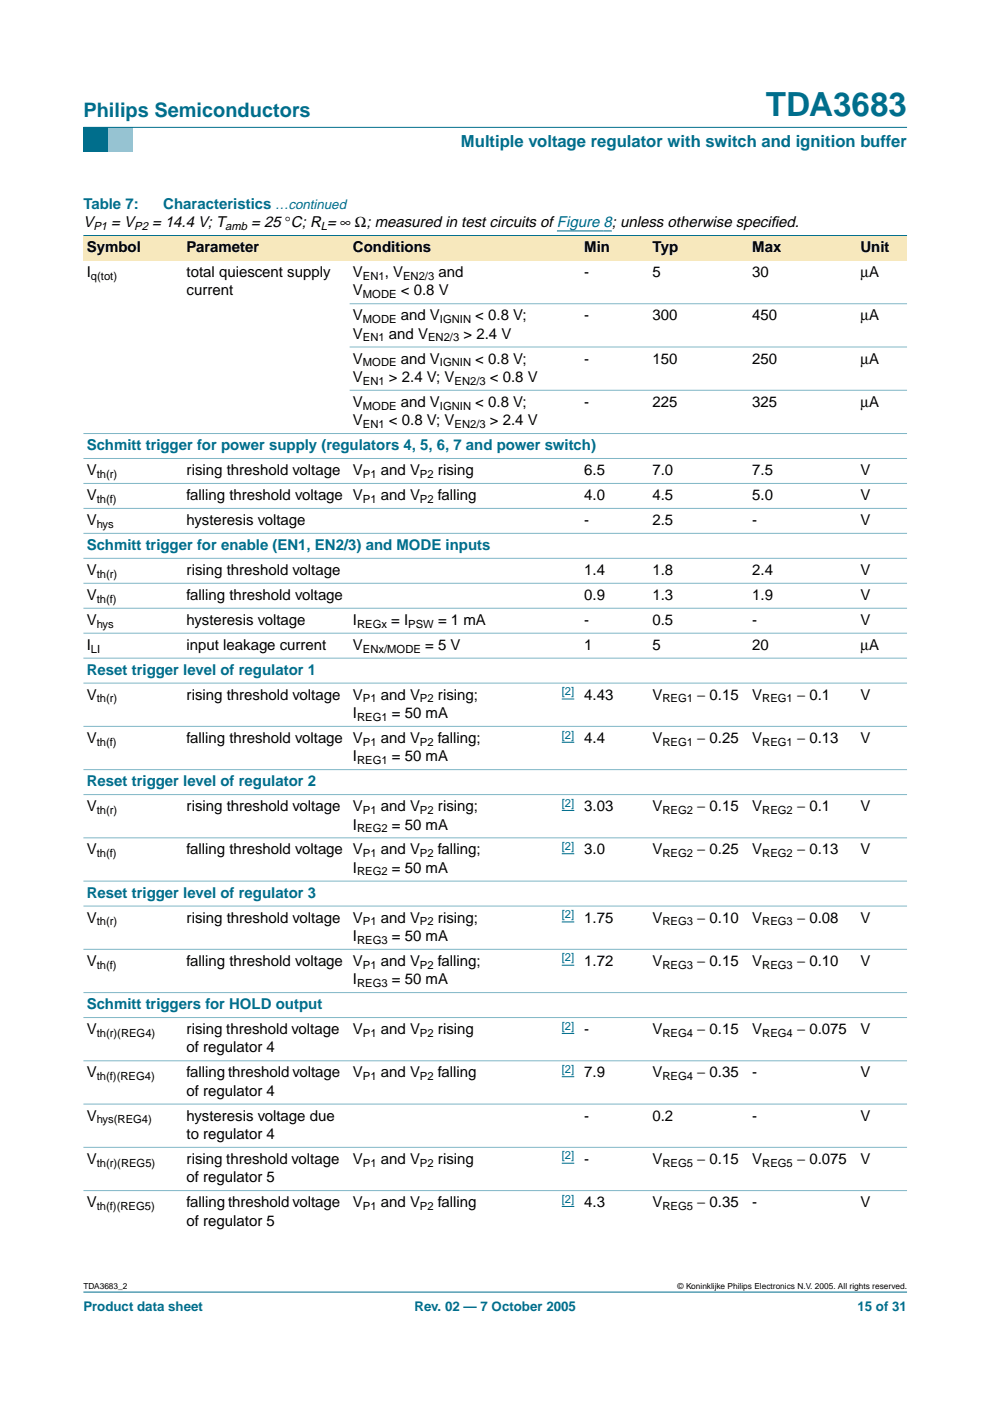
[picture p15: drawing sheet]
<svg xmlns="http://www.w3.org/2000/svg" width="210mm" height="297mm" viewBox="0 0 210 297" stroke-linecap="round" stroke-linejoin="round" font-family="sans-serif">
<defs><g id="words">
<text font-size="7.1" fill="#006e8c" x="162.4" y="24.7">TDA3683</text>
<text font-size="4.2" fill="#006e8c" x="17.7" y="24.9">Philips Semiconductors</text>
<text font-size="3.5" fill="#006e8c" x="97.7" y="31.1">Multiple voltage regulator with switch and ignition buffer</text>
<g font-size="3.2" fill="#006e8c">
<text x="17.7" y="44.3">Table 7:</text>
<text x="34.6" y="44.3">Characteristics …continued</text>
<text x="18.4" y="95.4">Schmitt trigger for power supply (regulators 4, 5, 6, 7 and power switch)</text>
<text x="18.4" y="116.6">Schmitt trigger for enable (EN1, EN2/3) and MODE inputs</text>
<text x="18.4" y="143.1">Reset trigger level of regulator 1</text>
<text x="18.4" y="166.7">Reset trigger level of regulator 2</text>
<text x="18.4" y="190.3">Reset trigger level of regulator 3</text>
<text x="18.4" y="214">Schmitt triggers for HOLD output</text>
</g>
<g font-size="3.2">
<text x="17.7" y="48.2">V</text>
<text x="18.4" y="53.5">Symbol</text>
<text x="23.6" y="48.2">= V</text>
<text x="32.3" y="48.2">= 14.4 V; T</text>
<text x="39.6" y="53.5">Parameter</text>
<text x="53.3" y="48.2">= 25 °C; R = ∞ Ω; measured in test circuits of Figure 8; unless otherwise specif</text>
<text x="74.8" y="53.5">Conditions</text>
<text x="123.9" y="53.5">Min</text>
<text x="138.3" y="53.5">Typ</text>
<text x="159.5" y="53.5">Max</text>
<text x="163.4" y="48.2">ied.</text>
<text x="182.4" y="53.5">Unit</text>
<text x="18.4" y="58.8">I</text>
<text x="39.6" y="58.8">total quiescent supply</text>
<text x="74.8" y="58.8">V</text>
<text x="81.6" y="58.8">, V</text>
<text x="93" y="58.8">and</text>
<text x="123.9" y="58.8">-</text>
<text x="138.3" y="58.8">5</text>
<text x="159.5" y="58.8">30</text>
<text x="182.4" y="58.8">µA</text>
<text x="39.6" y="62.6">current</text>
<text x="74.8" y="62.6">V</text>
<text x="85" y="62.6">&lt; 0.8 V</text>
<text x="74.8" y="71.8">V</text>
<text x="74.8" y="67.9">V</text>
<text x="82.5" y="71.8">and V</text>
<text x="85" y="67.9">and V</text>
<text x="98.3" y="71.8">&gt; 2.4 V</text>
<text x="100.8" y="67.9">&lt; 0.8 V;</text>
<text x="123.9" y="67.9">-</text>
<text x="138.3" y="67.9">300</text>
<text x="159.5" y="67.9">450</text>
<text x="182.4" y="67.9">µA</text>
<text x="74.8" y="77.1">V</text>
<text x="85" y="77.1">and V</text>
<text x="100.8" y="77.1">&lt; 0.8 V;</text>
<text x="123.9" y="77.1">-</text>
<text x="138.3" y="77.1">150</text>
<text x="159.5" y="77.1">250</text>
<text x="182.4" y="77.1">µA</text>
<text x="74.8" y="81">V</text>
<text x="82.5" y="81">&gt; 2.4 V; V</text>
<text x="103.9" y="81">&lt; 0.8 V</text>
<text x="74.8" y="86.3">V</text>
<text x="85" y="86.3">and V</text>
<text x="100.8" y="86.3">&lt; 0.8 V;</text>
<text x="123.9" y="86.3">-</text>
<text x="138.3" y="86.3">225</text>
<text x="159.5" y="86.3">325</text>
<text x="182.4" y="86.3">µA</text>
<text x="74.8" y="90.2">V</text>
<text x="82.5" y="90.2">&lt; 0.8 V; V</text>
<text x="103.9" y="90.2">&gt; 2.4 V</text>
<text x="18.4" y="100.7">V</text>
<text x="39.6" y="100.7">rising threshold voltage</text>
<text x="74.8" y="100.7">V</text>
<text x="80.8" y="100.7">and V</text>
<text x="92.8" y="100.7">rising</text>
<text x="123.9" y="100.7">6.5</text>
<text x="138.3" y="100.7">7.0</text>
<text x="159.5" y="100.7">7.5</text>
<text x="182.4" y="100.7">V</text>
<text x="18.4" y="106">V</text>
<text x="39.6" y="106">falling threshold voltage V</text>
<text x="80.8" y="106">and V</text>
<text x="92.8" y="106">falling</text>
<text x="123.9" y="106">4.0</text>
<text x="138.3" y="106">4.5</text>
<text x="159.5" y="106">5.0</text>
<text x="182.4" y="106">V</text>
<text x="18.4" y="111.3">V</text>
<text x="39.6" y="111.3">hysteresis voltage</text>
<text x="123.9" y="111.3">-</text>
<text x="138.3" y="111.3">2.5</text>
<text x="159.5" y="111.3">-</text>
<text x="182.4" y="111.3">V</text>
<text x="18.4" y="121.9">V</text>
<text x="39.6" y="121.9">rising threshold voltage</text>
<text x="123.9" y="121.9">1.4</text>
<text x="138.3" y="121.9">1.8</text>
<text x="159.5" y="121.9">2.4</text>
<text x="182.4" y="121.9">V</text>
<text x="18.4" y="127.2">V</text>
<text x="39.6" y="127.2">falling threshold voltage</text>
<text x="123.9" y="127.2">0.9</text>
<text x="138.3" y="127.2">1.3</text>
<text x="159.5" y="127.2">1.9</text>
<text x="182.4" y="127.2">V</text>
<text x="18.4" y="132.5">V</text>
<text x="18.4" y="137.8">I</text>
<text x="39.6" y="132.5">hysteresis voltage</text>
<text x="39.6" y="137.8">input leakage current</text>
<text x="74.8" y="137.8">V</text>
<text x="74.8" y="132.5">I</text>
<text x="83" y="132.5">= I</text>
<text x="90.1" y="137.8">= 5 V</text>
<text x="92.9" y="132.5">= 1 mA</text>
<text x="123.9" y="132.5">-</text>
<text x="123.9" y="137.8">1</text>
<text x="138.3" y="132.5">0.5</text>
<text x="138.3" y="137.8">5</text>
<text x="159.5" y="132.5">-</text>
<text x="159.5" y="137.8">20</text>
<text x="182.4" y="137.8">µA</text>
<text x="182.4" y="132.5">V</text>
<text x="18.4" y="148.4">V</text>
<text x="39.6" y="148.4">rising threshold voltage</text>
<text x="74.8" y="148.4">V</text>
<text x="80.8" y="148.4">and V</text>
<text x="92.8" y="148.4">rising;</text>
<text x="123.9" y="148.4">4.43</text>
<text x="138.3" y="148.4">V</text>
<text x="147.8" y="148.4">− 0.15</text>
<text x="159.5" y="148.4">V</text>
<text x="169" y="148.4">− 0.1</text>
<text x="182.4" y="148.4">V</text>
<text x="74.8" y="152.2">I</text>
<text x="83.1" y="152.2">= 50 mA</text>
<text x="18.4" y="157.5">V</text>
<text x="39.6" y="157.5">falling threshold voltage V</text>
<text x="74.8" y="161.4">I</text>
<text x="80.8" y="157.5">and V</text>
<text x="83.1" y="161.4">= 50 mA</text>
<text x="92.8" y="157.5">falling;</text>
<text x="123.9" y="157.5">4.4</text>
<text x="138.3" y="157.5">V</text>
<text x="147.8" y="157.5">− 0.25</text>
<text x="159.5" y="157.5">V</text>
<text x="169" y="157.5">− 0.13</text>
<text x="182.4" y="157.5">V</text>
<text x="18.4" y="172">V</text>
<text x="39.6" y="172">rising threshold voltage</text>
<text x="74.8" y="172">V</text>
<text x="80.8" y="172">and V</text>
<text x="92.8" y="172">rising;</text>
<text x="123.9" y="172">3.03</text>
<text x="138.3" y="172">V</text>
<text x="147.8" y="172">− 0.15</text>
<text x="159.5" y="172">V</text>
<text x="169" y="172">− 0.1</text>
<text x="182.4" y="172">V</text>
<text x="74.8" y="175.9">I</text>
<text x="83.1" y="175.9">= 50 mA</text>
<text x="18.4" y="181.2">V</text>
<text x="39.6" y="181.2">falling threshold voltage V</text>
<text x="74.8" y="185">I</text>
<text x="80.8" y="181.2">and V</text>
<text x="83.1" y="185">= 50 mA</text>
<text x="92.8" y="181.2">falling;</text>
<text x="123.9" y="181.2">3.0</text>
<text x="138.3" y="181.2">V</text>
<text x="147.8" y="181.2">− 0.25</text>
<text x="159.5" y="181.2">V</text>
<text x="169" y="181.2">− 0.13</text>
<text x="182.4" y="181.2">V</text>
<text x="18.4" y="195.6">V</text>
<text x="39.6" y="195.6">rising threshold voltage</text>
<text x="74.8" y="195.6">V</text>
<text x="80.8" y="195.6">and V</text>
<text x="92.8" y="195.6">rising;</text>
<text x="123.9" y="195.6">1.75</text>
<text x="138.3" y="195.6">V</text>
<text x="147.8" y="195.6">− 0.10</text>
<text x="159.5" y="195.6">V</text>
<text x="169" y="195.6">− 0.08</text>
<text x="182.4" y="195.6">V</text>
<text x="74.8" y="199.5">I</text>
<text x="83.1" y="199.5">= 50 mA</text>
<text x="18.4" y="204.8">V</text>
<text x="39.6" y="204.8">falling threshold voltage V</text>
<text x="74.8" y="208.7">I</text>
<text x="80.8" y="204.8">and V</text>
<text x="83.1" y="208.7">= 50 mA</text>
<text x="92.8" y="204.8">falling;</text>
<text x="123.9" y="204.8">1.72</text>
<text x="138.3" y="204.8">V</text>
<text x="147.8" y="204.8">− 0.15</text>
<text x="159.5" y="204.8">V</text>
<text x="169" y="204.8">− 0.10</text>
<text x="182.4" y="204.8">V</text>
<text x="18.4" y="219.3">V</text>
<text x="39.6" y="219.3">rising threshold voltage</text>
<text x="74.8" y="219.3">V</text>
<text x="80.8" y="219.3">and V</text>
<text x="92.8" y="219.3">rising</text>
<text x="123.9" y="219.3">-</text>
<text x="138.3" y="219.3">V</text>
<text x="147.8" y="219.3">− 0.15</text>
<text x="159.5" y="219.3">V</text>
<text x="169" y="219.3">− 0.075</text>
<text x="182.4" y="219.3">V</text>
<text x="39.6" y="223.1">of regulator 4</text>
<text x="18.4" y="228.4">V</text>
<text x="39.6" y="228.4">falling threshold voltage</text>
<text x="39.6" y="232.3">of regulator 4</text>
<text x="74.8" y="228.4">V</text>
<text x="80.8" y="228.4">and V</text>
<text x="92.8" y="228.4">falling</text>
<text x="123.9" y="228.4">7.9</text>
<text x="138.3" y="228.4">V</text>
<text x="147.8" y="228.4">− 0.35</text>
<text x="159.5" y="228.4">-</text>
<text x="182.4" y="228.4">V</text>
<text x="18.4" y="237.6">V</text>
<text x="39.6" y="237.6">hysteresis voltage due</text>
<text x="123.9" y="237.6">-</text>
<text x="138.3" y="237.6">0.2</text>
<text x="159.5" y="237.6">-</text>
<text x="182.4" y="237.6">V</text>
<text x="39.6" y="241.5">to regulator 4</text>
<text x="18.4" y="246.8">V</text>
<text x="39.6" y="246.8">rising threshold voltage</text>
<text x="39.6" y="250.7">of regulator 5</text>
<text x="74.8" y="246.8">V</text>
<text x="80.8" y="246.8">and V</text>
<text x="92.8" y="246.8">rising</text>
<text x="123.9" y="246.8">-</text>
<text x="138.3" y="246.8">V</text>
<text x="147.8" y="246.8">− 0.15</text>
<text x="159.5" y="246.8">V</text>
<text x="169" y="246.8">− 0.075</text>
<text x="182.4" y="246.8">V</text>
<text x="18.4" y="256">V</text>
<text x="39.6" y="256">falling threshold voltage</text>
<text x="74.8" y="256">V</text>
<text x="80.8" y="256">and V</text>
<text x="92.8" y="256">falling</text>
<text x="123.9" y="256">4.3</text>
<text x="138.3" y="256">V</text>
<text x="147.8" y="256">− 0.35</text>
<text x="159.5" y="256">-</text>
<text x="182.4" y="256">V</text>
<text x="39.6" y="259.8">of regulator 5</text>
</g>
<g font-size="2.8" fill="#006e8c">
<text x="17.7" y="278">Product data sheet</text>
<text x="87.9" y="278">Rev. 02 — 7 October 2005</text>
<text x="181.8" y="278">15 of 31</text>
</g>
<g font-size="2.4">
<text x="19.8" y="48.7">P1</text>
<text x="28.5" y="48.7">P2</text>
<text x="47.7" y="48.7">amb</text>
<text x="68" y="48.7">L</text>
<text x="19.3" y="59.3">q(tot)</text>
<text x="77" y="59.3">EN1</text>
<text x="85.5" y="59.3">EN2/3</text>
<text x="77" y="63.2">MODE</text>
<text x="77" y="68.5">MODE</text>
<text x="93.3" y="68.5">IGNIN</text>
<text x="77" y="72.4">EN1</text>
<text x="77" y="77.7">MODE</text>
<text x="90.8" y="72.4">EN2/3</text>
<text x="93.3" y="77.7">IGNIN</text>
<text x="77" y="81.6">EN1</text>
<text x="96.4" y="81.6">EN2/3</text>
<text x="77" y="86.8">MODE</text>
<text x="93.3" y="86.8">IGNIN</text>
<text x="77" y="90.7">EN1</text>
<text x="96.4" y="90.7">EN2/3</text>
<text x="20.5" y="101.3">th(r)</text>
<text x="77" y="101.3">P1</text>
<text x="89" y="101.3">P2</text>
<text x="20.5" y="106.6">th(f)</text>
<text x="77" y="106.6">P1</text>
<text x="89" y="106.6">P2</text>
<text x="20.5" y="111.9">hys</text>
<text x="20.5" y="122.5">th(r)</text>
<text x="20.5" y="127.8">th(f)</text>
<text x="20.5" y="133.1">hys</text>
<text x="75.7" y="133.1">REGx</text>
<text x="86.6" y="133.1">PSW</text>
<text x="19.3" y="138.3">LI</text>
<text x="77" y="138.3">ENx/MODE</text>
<text x="20.5" y="148.9">th(r)</text>
<text x="77" y="148.9">P1</text>
<text x="89" y="148.9">P2</text>
<text x="140.5" y="148.9">REG1</text>
<text x="161.6" y="148.9">REG1</text>
<text x="75.7" y="152.8">REG1</text>
<text x="20.5" y="158.1">th(f)</text>
<text x="75.7" y="162">REG1</text>
<text x="77" y="158.1">P1</text>
<text x="89" y="158.1">P2</text>
<text x="140.5" y="158.1">REG1</text>
<text x="161.6" y="158.1">REG1</text>
<text x="20.5" y="172.6">th(r)</text>
<text x="77" y="172.6">P1</text>
<text x="89" y="172.6">P2</text>
<text x="140.5" y="172.6">REG2</text>
<text x="161.6" y="172.6">REG2</text>
<text x="75.7" y="176.4">REG2</text>
<text x="20.5" y="181.7">th(f)</text>
<text x="75.7" y="185.6">REG2</text>
<text x="77" y="181.7">P1</text>
<text x="89" y="181.7">P2</text>
<text x="140.5" y="181.7">REG2</text>
<text x="161.6" y="181.7">REG2</text>
<text x="20.5" y="196.2">th(r)</text>
<text x="77" y="196.2">P1</text>
<text x="89" y="196.2">P2</text>
<text x="140.5" y="196.2">REG3</text>
<text x="161.6" y="196.2">REG3</text>
<text x="75.7" y="200.1">REG3</text>
<text x="20.5" y="205.4">th(f)</text>
<text x="75.7" y="209.3">REG3</text>
<text x="77" y="205.4">P1</text>
<text x="89" y="205.4">P2</text>
<text x="140.5" y="205.4">REG3</text>
<text x="161.6" y="205.4">REG3</text>
<text x="20.5" y="219.8">th(r)(REG4)</text>
<text x="77" y="219.8">P1</text>
<text x="89" y="219.8">P2</text>
<text x="140.5" y="219.8">REG4</text>
<text x="161.6" y="219.8">REG4</text>
<text x="20.5" y="229">th(f)(REG4)</text>
<text x="77" y="229">P1</text>
<text x="89" y="229">P2</text>
<text x="140.5" y="229">REG4</text>
<text x="20.5" y="238.2">hys(REG4)</text>
<text x="20.5" y="247.4">th(r)(REG5)</text>
<text x="77" y="247.4">P1</text>
<text x="89" y="247.4">P2</text>
<text x="140.5" y="247.4">REG5</text>
<text x="161.6" y="247.4">REG5</text>
<text x="20.5" y="256.5">th(f)(REG5)</text>
<text x="77" y="256.5">P1</text>
<text x="89" y="256.5">P2</text>
<text x="140.5" y="256.5">REG5</text>
</g>
<g font-size="2.4" fill="#00f">
<text x="119.1" y="147.4">[2]</text>
<text x="119.1" y="156.6">[2]</text>
<text x="119.1" y="171">[2]</text>
<text x="119.1" y="180.2">[2]</text>
<text x="119.1" y="194.7">[2]</text>
<text x="119.1" y="203.9">[2]</text>
<text x="119.1" y="218.3">[2]</text>
<text x="119.1" y="227.5">[2]</text>
<text x="119.1" y="245.8">[2]</text>
<text x="119.1" y="255">[2]</text>
</g>
<g font-size="1.8">
<text x="17.7" y="273.4">TDA3683_2</text>
<text x="143.7" y="273.4">© Koninklijke Philips Electronics N.V. 2005. All rights reserved.</text>
</g>
</g></defs>
<path d="M17.7 273.9h174.6z" fill="#006e8c" stroke="#006e8c" stroke-width=".21"/>
<path d="M17.7 27h5.3v5.3h-5.3z" fill-rule="evenodd" fill="#006e8c"/>
<path d="M23 27h5.3v5.3h-5.3z" fill-rule="evenodd" fill="#96c4d6"/>
<path d="M17.7 27h174.6z" fill="#006e8c" stroke="#006e8c" stroke-width=".21"/>
<path d="M118.1 49h11.6M119.1 148.2h2.7M119.1 157.4h2.7M119.1 171.8h2.7M119.1 181h2.7M119.1 195.5h2.7M119.1 204.6h2.7M119.1 219.1h2.7M119.1 228.3h2.7M119.1 246.6h2.7M119.1 255.8h2.7" fill="none" stroke="#00f" stroke-width=".21"/>
<g fill="#f7e8bd">
<path d="M17.7 49.9h21.2v5.3h-21.2z" fill-rule="evenodd"/>
<path d="M38.9 49.9h35.2v5.3h-35.2z" fill-rule="evenodd"/>
<path d="M74.1 49.9h42.4v5.3h-42.4z" fill-rule="evenodd"/>
<path d="M116.5 49.9h6.7v5.3h-6.7z" fill-rule="evenodd"/>
<path d="M123.2 49.9h14.4v5.3h-14.4z" fill-rule="evenodd"/>
<path d="M137.6 49.9h21.2v5.3h-21.2z" fill-rule="evenodd"/>
<path d="M158.8 49.9h22.9v5.3h-22.9z" fill-rule="evenodd"/>
<path d="M181.7 49.9h10.6v5.3h-10.6z" fill-rule="evenodd"/>
</g>
<path d="M17.7 49.9h174.6z" fill="#006e8c" stroke="#006e8c" stroke-width=".21"/>
<g fill="#80b6c6" stroke="#80b6c6" stroke-width=".21">
<path d="M74.1 64.4h118.2z"/>
<path d="M74.1 73.6h118.2z"/>
<path d="M74.1 82.7h118.2z"/>
<path d="M17.7 91.9h174.6z"/>
<path d="M17.7 97.2h174.6z"/>
<path d="M17.7 102.5h174.6z"/>
<path d="M17.7 107.8h174.6z"/>
<path d="M17.7 113.1h174.6z"/>
<path d="M17.7 118.4h174.6z"/>
<path d="M17.7 123.7h174.6z"/>
<path d="M17.7 129h174.6z"/>
<path d="M17.7 134.2h174.6z"/>
<path d="M17.7 139.5h174.6z"/>
<path d="M17.7 144.8h174.6z"/>
<path d="M17.7 154h174.6z"/>
<path d="M17.7 163.2h174.6z"/>
<path d="M17.7 168.5h174.6z"/>
<path d="M17.7 177.6h174.6z"/>
<path d="M17.7 186.8h174.6z"/>
<path d="M17.7 192.1h174.6z"/>
<path d="M17.7 201.3h174.6z"/>
<path d="M17.7 210.4h174.6z"/>
<path d="M17.7 215.7h174.6z"/>
<path d="M17.7 224.9h174.6z"/>
<path d="M17.7 234.1h174.6z"/>
<path d="M17.7 243.3h174.6z"/>
<path d="M17.7 252.4h174.6z"/>
</g>
<use href="#words"/>
</svg>
